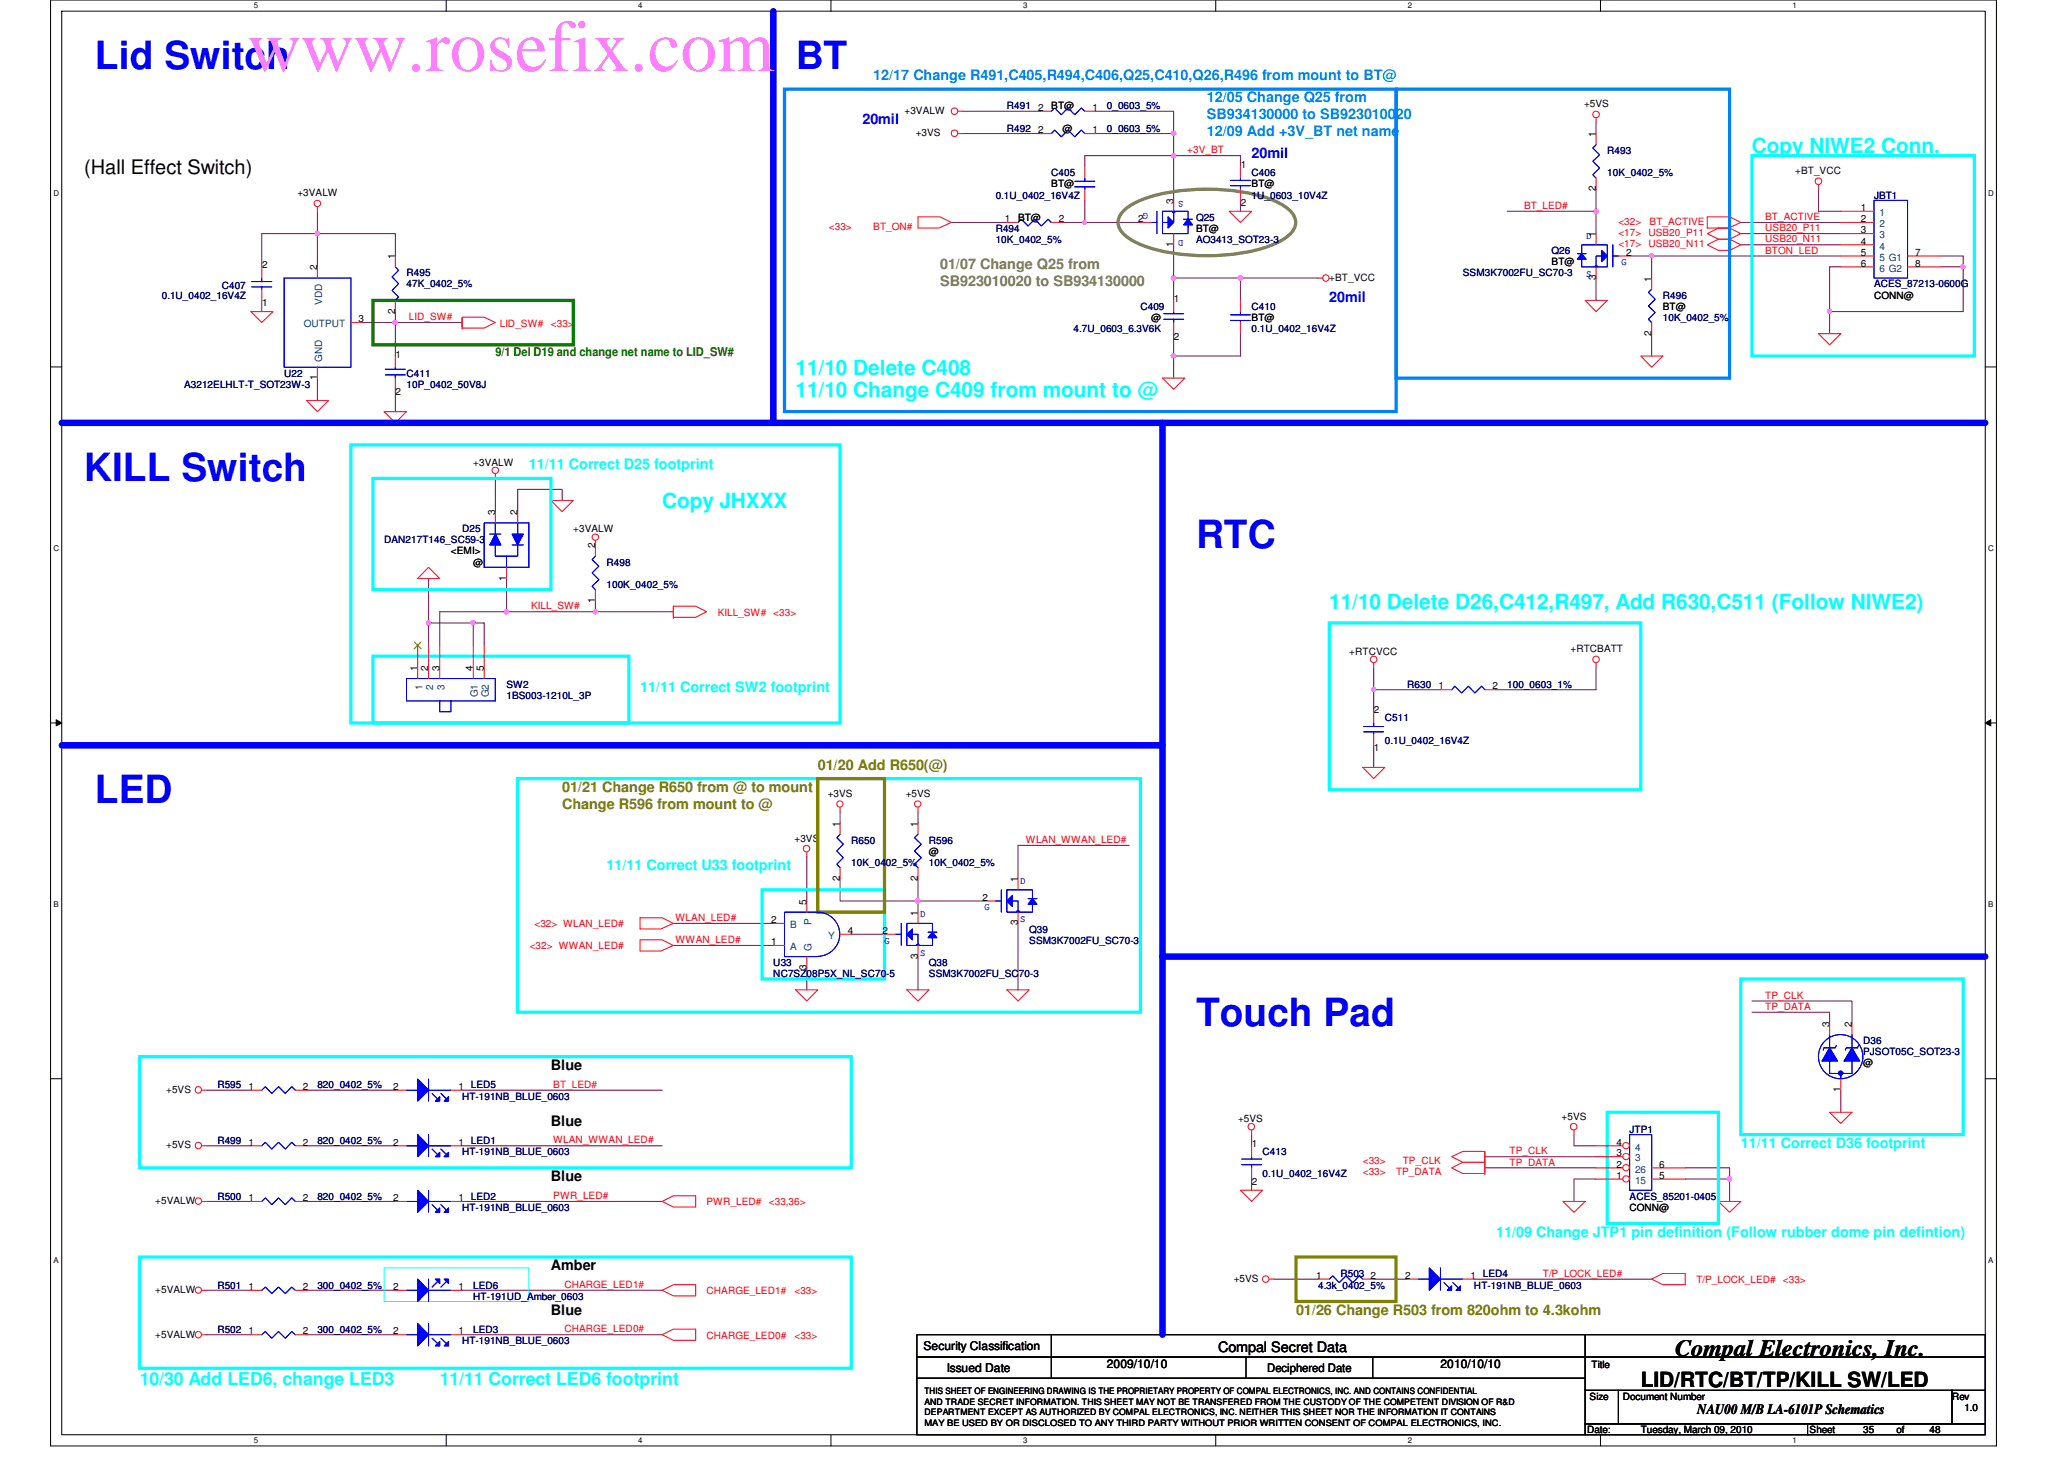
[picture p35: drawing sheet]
<svg xmlns="http://www.w3.org/2000/svg" width="297mm" height="210mm" viewBox="0 0 297 210" stroke-linecap="round" stroke-linejoin="round" font-family="sans-serif">
<defs><g id="words">
<text font-size="10.6" fill="#ff80ff" x="35.6" y="10.2">www.rosefix.com</text>
<g font-size="5.6" fill="#00f">
<text x="13.7" y="10">Lid Switch</text>
<text x="114.5" y="10">BT</text>
<text x="12.1" y="69.2">KILL Switch</text>
<text x="172.1" y="78.8">RTC</text>
<text x="13.7" y="115.6">LED</text>
<text x="172.1" y="147.6">Touch Pad</text>
</g>
<text font-size="3.3" x="241.1" y="195.1">Compal Electronics, Inc.</text>
<g font-size="3" fill="#0ff">
<text x="252.1" y="22">Copy NIWE2 Conn.</text>
<text x="114.5" y="54">11/10 Delete C408</text>
<text x="114.5" y="57.2">11/10 Change C409 from mount to @</text>
<text x="95.3" y="73.2">Copy JHXXX</text>
<text x="191.3" y="87.6">11/10 Delete D26,C412,R497, Add R630,C511 (Follow NIWE2)</text>
</g>
<text font-size="3" x="236.1" y="199.6">LID/RTC/BT/TP/KILL SW/LED</text>
<text font-size="2.9" x="12.1" y="25">(Hall Effect Switch)</text>
<g font-size="2.5" fill="#0ff">
<text x="20.1" y="199.2">10/30 Add LED6, change LED3</text>
<text x="63.3" y="199.2">11/11 Correct LED6 footprint</text>
</g>
<g font-size="2.1" fill="#0080ff">
<text x="125.7" y="11.5">12/17 Change R491,C405,R494,C406,Q25,C410,Q26,R496 from mount to BT@</text>
<text x="173.7" y="14.7">12/05 Change Q25 from</text>
<text x="173.7" y="17.2">SB934130000 to SB923010020</text>
<text x="173.7" y="19.5">12/09 Add +3V_BT net name</text>
</g>
<g font-size="2.1" fill="#00f">
<text x="124.1" y="17.9">20mil</text>
<text x="180.1" y="22.7">20mil</text>
<text x="191.3" y="43.5">20mil</text>
</g>
<g font-size="2.1" fill="#808040">
<text x="135.3" y="38.7">01/07 Change Q25 from</text>
<text x="135.3" y="41.2">SB923010020 to SB934130000</text>
</g>
<g font-size="2.1" fill="#0ff">
<text x="76.1" y="67.5">11/11 Correct D25 footprint</text>
<text x="92.1" y="99.5">11/11 Correct SW2 footprint</text>
<text x="87.3" y="125.1">11/11 Correct U33 footprint</text>
<text x="250.5" y="165.1">11/11 Correct D36 footprint</text>
<text x="215.3" y="177.9">11/09 Change JTP1 pin definition (Follow rubber dome pin defintion)</text>
</g>
<g font-size="2.1" fill="#808000">
<text x="80.9" y="113.9">01/21 Change R650 from @ to mount</text>
<text x="117.7" y="110.7">01/20 Add R650(@)</text>
<text x="80.9" y="116.4">Change R596 from mount to @</text>
<text x="186.5" y="189.1">01/26 Change R503 from 820ohm to 4.3kohm</text>
</g>
<g font-size="2.1">
<text x="79.3" y="153.9">Blue</text>
<text x="79.3" y="161.9">Blue</text>
<text x="79.3" y="169.9">Blue</text>
<text x="79.3" y="182.8">Amber</text>
<text x="79.3" y="189.1">Blue</text>
<text x="175.3" y="194.4">Compal Secret Data</text>
<text x="244.3" y="203.5">NAU00 M/B LA-6101P Schematics</text>
</g>
<text font-size="1.7" fill="#008000" x="71.3" y="51.2">9/1 Del D19 and change net name to LID_SW#</text>
<g font-size="1.7">
<text x="132.9" y="194.3">Security Classification</text>
<text x="136.3" y="197.3">Issued Date</text>
<text x="159.3" y="196.9">2009/10/10</text>
<text x="182.4" y="197.4">Deciphered Date</text>
<text x="207.3" y="196.9">2010/10/10</text>
</g>
<g font-size="1.4">
<text x="130.2" y="16.4">+3VALW</text>
<text x="149.4" y="16">2</text>
<text x="151.3" y="15.7">BT@</text>
<text x="157.2" y="16">1</text>
<text x="228" y="15.5">+5VS</text>
<text x="131.8" y="19.6">+3VS</text>
<text x="149.4" y="19.2">2</text>
<text x="152.9" y="19">@</text>
<text x="157.2" y="19.2">1</text>
<text x="229.7" y="19.7" transform="rotate(-90 229.7 19.7)">1</text>
<text x="42.8" y="28.2">+3VALW</text>
<text x="151.3" y="27">BT@</text>
<text x="168.9" y="29.3" transform="rotate(-90 168.9 29.3)">3</text>
<text x="178.6" y="24.2">1</text>
<text x="178.6" y="29.7">2</text>
<text x="180.1" y="27">BT@</text>
<text x="229.7" y="27.5" transform="rotate(-90 229.7 27.5)">2</text>
<text x="258.4" y="25.1">+BT_VCC</text>
<text x="144.6" y="32">1</text>
<text x="146.5" y="31.8">BT@</text>
<text x="152.4" y="32">2</text>
<text x="163.8" y="32">2</text>
<text x="168.9" y="35.5" transform="rotate(-90 168.9 35.5)">1</text>
<text x="172.1" y="33.4">BT@</text>
<text x="229.7" y="34.1" transform="rotate(-90 229.7 34.1)">1</text>
<text x="267.8" y="30.4">1</text>
<text x="267.8" y="32">2</text>
<text x="267.8" y="33.6">3</text>
<text x="267.8" y="35.2">4</text>
<text x="37.7" y="38.6">2</text>
<text x="45.6" y="38.9" transform="rotate(-90 45.6 38.9)">2</text>
<text x="56.9" y="37.3" transform="rotate(-90 56.9 37.3)">1</text>
<text x="191.3" y="40.4">+BT_VCC</text>
<text x="223.3" y="38.2">BT@</text>
<text x="229.7" y="40.3" transform="rotate(-90 229.7 40.3)">3</text>
<text x="234" y="36.8">2</text>
<text x="237.7" y="40.5" transform="rotate(-90 237.7 40.5)">1</text>
<text x="267.8" y="36.8">5</text>
<text x="267.8" y="38.4">6</text>
<text x="275.6" y="36.8">7</text>
<text x="275.6" y="38.4">8</text>
<text x="37.7" y="44.1">1</text>
<text x="51.6" y="46.4">3</text>
<text x="56.9" y="45.1" transform="rotate(-90 56.9 45.1)">2</text>
<text x="165.7" y="46.2">@</text>
<text x="168.9" y="43.4">1</text>
<text x="180.1" y="46.2">BT@</text>
<text x="239.3" y="44.6">BT@</text>
<text x="269.7" y="43">CONN@</text>
<text x="56.9" y="51.4">1</text>
<text x="168.9" y="48.9">2</text>
<text x="237.7" y="48.3" transform="rotate(-90 237.7 48.3)">2</text>
<text x="45.6" y="54.7" transform="rotate(-90 45.6 54.7)">1</text>
<text x="56.9" y="56.9">2</text>
<text x="68.1" y="67">+3VALW</text>
<text x="71.2" y="74.1" transform="rotate(-90 71.2 74.1)">3</text>
<text x="74.5" y="74.1" transform="rotate(-90 74.5 74.1)">2</text>
<text x="82.5" y="76.6">+3VALW</text>
<text x="64.9" y="79.8">&lt;EMI&gt;</text>
<text x="68.1" y="81.4">@</text>
<text x="72.9" y="83.5" transform="rotate(-90 72.9 83.5)">1</text>
<text x="85.6" y="78.9" transform="rotate(-90 85.6 78.9)">2</text>
<text x="85.6" y="86.7" transform="rotate(-90 85.6 86.7)">1</text>
<text x="194.2" y="94.2">+RTCVCC</text>
<text x="226" y="93.9">+RTCBATT</text>
<text x="60.1" y="96.5" transform="rotate(-90 60.1 96.5)">1</text>
<text x="61.6" y="96.5" transform="rotate(-90 61.6 96.5)">2</text>
<text x="63.2" y="96.5" transform="rotate(-90 63.2 96.5)">3</text>
<text x="68.1" y="96.5" transform="rotate(-90 68.1 96.5)">4</text>
<text x="69.6" y="96.5" transform="rotate(-90 69.6 96.5)">5</text>
<text x="207" y="99.2">1</text>
<text x="214.8" y="99.2">2</text>
<text x="197.7" y="102.6">2</text>
<text x="197.7" y="108.1">1</text>
<text x="119.1" y="114.6">+3VS</text>
<text x="120.9" y="118.9" transform="rotate(-90 120.9 118.9)">1</text>
<text x="130.3" y="114.6">+5VS</text>
<text x="132.1" y="118.9" transform="rotate(-90 132.1 118.9)">1</text>
<text x="114.3" y="121.1">+3VS</text>
<text x="133.7" y="123">@</text>
<text x="116.1" y="130.1" transform="rotate(-90 116.1 130.1)">5</text>
<text x="120.9" y="126.7" transform="rotate(-90 120.9 126.7)">2</text>
<text x="132.1" y="131.7" transform="rotate(-90 132.1 131.7)">1</text>
<text x="132.1" y="126.7" transform="rotate(-90 132.1 126.7)">2</text>
<text x="141.4" y="129.6">2</text>
<text x="146.5" y="126.9" transform="rotate(-90 146.5 126.9)">1</text>
<text x="111" y="132.8">2</text>
<text x="111" y="136">1</text>
<text x="122" y="134.4">4</text>
<text x="127" y="134.4">2</text>
<text x="132.1" y="137.9" transform="rotate(-90 132.1 137.9)">3</text>
<text x="146.5" y="133.1" transform="rotate(-90 146.5 133.1)">3</text>
<text x="116.1" y="139.5" transform="rotate(-90 116.1 139.5)">3</text>
<text x="263.3" y="147.7" transform="rotate(-90 263.3 147.7)">3</text>
<text x="266.5" y="147.7" transform="rotate(-90 266.5 147.7)">2</text>
<text x="268.1" y="153.4">@</text>
<text x="23.9" y="157.2">+5VS</text>
<text x="35.8" y="156.8">1</text>
<text x="43.6" y="156.8">2</text>
<text x="56.6" y="156.8">2</text>
<text x="66" y="156.8">1 LED5</text>
<text x="178.2" y="161.4">+5VS</text>
<text x="224.7" y="161.1">+5VS</text>
<text x="264.9" y="157.1" transform="rotate(-90 264.9 157.1)">1</text>
<text x="23.9" y="165.2">+5VS</text>
<text x="35.8" y="164.8">1</text>
<text x="43.6" y="164.8">2</text>
<text x="56.6" y="164.8">2</text>
<text x="66" y="164.8">1 LED1</text>
<text x="180.2" y="165">1</text>
<text x="232.6" y="168">2</text>
<text x="232.6" y="166.4">3</text>
<text x="232.6" y="164.8">4</text>
<text x="238.8" y="168">6</text>
<text x="22.3" y="173.2">+5VALW</text>
<text x="35.8" y="172.8">1</text>
<text x="43.6" y="172.8">2</text>
<text x="56.6" y="172.8">2</text>
<text x="66" y="172.8">1 LED2</text>
<text x="180.2" y="170.5">2</text>
<text x="232.6" y="169.6">1</text>
<text x="238.8" y="169.6">5</text>
<text x="234.5" y="174.2">CONN@</text>
<text x="35.8" y="185.6">1</text>
<text x="43.6" y="185.6">2</text>
<text x="56.6" y="185.6">2</text>
<text x="66" y="185.6">1</text>
<text x="177.5" y="184.4">+5VS</text>
<text x="189.4" y="184">1</text>
<text x="197.2" y="184">2</text>
<text x="202.2" y="184">2</text>
<text x="211.6" y="184">1 LED4</text>
<text x="22.3" y="186">+5VALW</text>
<text x="35.8" y="192">1</text>
<text x="43.6" y="192">2</text>
<text x="56.6" y="192">2</text>
<text x="66" y="192">1</text>
<text x="22.3" y="192.4">+5VALW</text>
<text x="229.1" y="196.8">Title</text>
<text x="228.8" y="201.4">Size</text>
<text x="233.6" y="201.4">Document Number</text>
<text x="280.9" y="201.4">Rev</text>
<text x="282.7" y="203">1.0</text>
<text x="228.4" y="206.2">Date:</text>
<text x="236.1" y="206.2">Tuesday, March 09, 2010</text>
<text x="260.4" y="206.2">Sheet</text>
<text x="268.1" y="206.2">35</text>
<text x="272.9" y="206.2">of</text>
<text x="277.7" y="206.2">48</text>
</g>
<g font-size="1.4" fill="#000080">
<text x="144.9" y="15.7">R491</text>
<text x="159.3" y="15.7">0_0603_5%</text>
<text x="144.9" y="19">R492</text>
<text x="159.3" y="19">0_0603_5%</text>
<text x="231.3" y="22.2">R493</text>
<text x="143.3" y="28.6">0.1U_0402_16V4Z</text>
<text x="151.3" y="25.4">C405</text>
<text x="180.1" y="25.4">C406</text>
<text x="180.1" y="28.6">1U_0603_10V4Z</text>
<text x="231.3" y="25.4">10K_0402_5%</text>
<text x="269.7" y="28.6">JBT1</text>
<text x="143.3" y="33.4">R494</text>
<text x="143.3" y="35">10K_0402_5%</text>
<text x="172.1" y="31.8">Q25</text>
<text x="172.1" y="35">AO3413_SOT23-3</text>
<text x="31.9" y="41.5">C407</text>
<text x="58.5" y="39.8">R495</text>
<text x="58.5" y="41.4">47K_0402_5%</text>
<text x="210.5" y="39.8">SSM3K7002FU_SC70-3</text>
<text x="223.3" y="36.6">Q26</text>
<text x="269.7" y="41.4">ACES_87213-0600G</text>
<text x="23.3" y="43">0.1U_0402_16V4Z</text>
<text x="154.5" y="47.8">4.7U_0603_6.3V6K</text>
<text x="164.1" y="44.6">C409</text>
<text x="180.1" y="44.6">C410</text>
<text x="180.1" y="47.8">0.1U_0402_16V4Z</text>
<text x="239.3" y="43">R496</text>
<text x="239.3" y="46.2">10K_0402_5%</text>
<text x="26.5" y="55.8">A3212ELHLT-T_SOT23W-3</text>
<text x="40.9" y="54.2">U22</text>
<text x="58.5" y="54.2">C411</text>
<text x="58.5" y="55.8">10P_0402_50V8J</text>
<text x="66.5" y="76.6">D25</text>
<text x="55.3" y="78.2">DAN217T146_SC59-3</text>
<text x="87.3" y="81.4">R498</text>
<text x="87.3" y="84.6">100K_0402_5%</text>
<text x="72.9" y="99">SW2</text>
<text x="72.9" y="100.6">1BS003-1210L_3P</text>
<text x="202.5" y="99">R630</text>
<text x="216.9" y="99">100_0603_1%</text>
<text x="199.3" y="103.8">C511</text>
<text x="199.3" y="107">0.1U_0402_16V4Z</text>
<text x="122.5" y="121.4">R650</text>
<text x="122.5" y="124.6">10K_0402_5%</text>
<text x="133.7" y="121.4">R596</text>
<text x="133.7" y="124.6">10K_0402_5%</text>
<text x="148.1" y="134.2">Q39</text>
<text x="148.1" y="135.8">SSM3K7002FU_SC70-3</text>
<text x="111.3" y="139">U33</text>
<text x="111.3" y="140.6">NC7SZ08P5X_NL_SC70-5</text>
<text x="133.7" y="139">Q38</text>
<text x="133.7" y="140.6">SSM3K7002FU_SC70-3</text>
<text x="268.1" y="150.2">D36</text>
<text x="268.1" y="151.8">PJSOT05C_SOT23-3</text>
<text x="31.3" y="156.6">R595</text>
<text x="45.7" y="156.6">820_0402_5%</text>
<text x="66.5" y="158.2">HT-191NB_BLUE_0603</text>
<text x="31.3" y="164.6">R499</text>
<text x="45.7" y="164.6">820_0402_5%</text>
<text x="66.5" y="166.2">HT-191NB_BLUE_0603</text>
<text x="181.7" y="166.2">C413</text>
<text x="234.5" y="163">JTP1</text>
<text x="31.3" y="172.6">R500</text>
<text x="45.7" y="172.6">820_0402_5%</text>
<text x="181.7" y="169.4">0.1U_0402_16V4Z</text>
<text x="234.5" y="172.6">ACES_85201-0405</text>
<text x="66.5" y="174.2">HT-191NB_BLUE_0603</text>
<text x="31.3" y="185.4">R501</text>
<text x="45.7" y="185.4">300_0402_5%</text>
<text x="68.1" y="185.4">LED6</text>
<text x="189.7" y="185.4">4.3k_0402_5%</text>
<text x="192.9" y="183.8">R503</text>
<text x="212.1" y="185.4">HT-191NB_BLUE_0603</text>
<text x="31.3" y="191.8">R502</text>
<text x="45.7" y="191.8">300_0402_5%</text>
<text x="68.1" y="191.8">LED3</text>
<text x="68.1" y="187">HT-191UD_Amber_0603</text>
<text x="66.5" y="193.4">HT-191NB_BLUE_0603</text>
</g>
<g font-size="1.4" fill="#f00">
<text x="170.9" y="22.1">+3V_BT</text>
<text x="119.3" y="33.1">&lt;33&gt;</text>
<text x="125.7" y="33.1">BT_ON#</text>
<text x="219.3" y="30.1">BT_LED#</text>
<text x="232.9" y="34">&lt;17&gt;</text>
<text x="232.9" y="35.6">&lt;17&gt;</text>
<text x="232.9" y="32.4">&lt;32&gt;</text>
<text x="237.2" y="34">USB20_P11</text>
<text x="237.2" y="35.6">USB20_N11</text>
<text x="237.4" y="32.4">BT_ACTIVE</text>
<text x="254" y="34.9">USB20_N11</text>
<text x="254" y="33.3">USB20_P11</text>
<text x="254" y="31.7">BT_ACTIVE</text>
<text x="254" y="36.5">BTON_LED</text>
<text x="58.8" y="46.1">LID_SW#</text>
<text x="71.9" y="47">LID_SW#</text>
<text x="79.3" y="47">&lt;33&gt;</text>
<text x="76.5" y="87.7">KILL_SW#</text>
<text x="103.3" y="88.6">KILL_SW#</text>
<text x="111.3" y="88.6">&lt;33&gt;</text>
<text x="147.7" y="121.3">WLAN_WWAN_LED#</text>
<text x="76.2" y="136.6">&lt;32&gt; WWAN_LED#</text>
<text x="76.9" y="133.4">&lt;32&gt; WLAN_LED#</text>
<text x="97.2" y="135.7">WWAN_LED#</text>
<text x="97.2" y="132.5">WLAN_LED#</text>
<text x="254" y="143.7">TP_CLK</text>
<text x="254" y="145.3">TP_DATA</text>
<text x="79.6" y="156.5">BT_LED#</text>
<text x="79.6" y="164.5">WLAN_WWAN_LED#</text>
<text x="196.1" y="167.5">&lt;33&gt;</text>
<text x="201.9" y="167.5">TP_CLK</text>
<text x="217.3" y="166.1">TP_CLK</text>
<text x="217.3" y="167.7">TP_DATA</text>
<text x="79.6" y="172.5">PWR_LED#</text>
<text x="101.7" y="173.4">PWR_LED#</text>
<text x="110.7" y="173.4">&lt;33,36&gt;</text>
<text x="196.1" y="169.1">&lt;33&gt;</text>
<text x="200.9" y="169.1">TP_DATA</text>
<text x="81.2" y="185.3">CHARGE_LED1#</text>
<text x="222" y="183.7">T/P_LOCK_LED#</text>
<text x="244.1" y="184.6">T/P_LOCK_LED#</text>
<text x="256.6" y="184.6">&lt;33&gt;</text>
<text x="81.2" y="191.7">CHARGE_LED0#</text>
<text x="101.7" y="186.2">CHARGE_LED1#</text>
<text x="114.3" y="186.2">&lt;33&gt;</text>
<text x="101.7" y="192.6">CHARGE_LED0#</text>
<text x="114.3" y="192.6">&lt;33&gt;</text>
</g>
<g font-size="1.4" fill="#00f">
<text x="170.3" y="28.9" transform="rotate(180 170.3 28.9)">S</text>
<text x="165.2" y="30.6" transform="rotate(180 165.2 30.6)">G</text>
<text x="170.3" y="34.5" transform="rotate(180 170.3 34.5)">D</text>
<text x="228.3" y="34.3">D</text>
<text x="228.3" y="39.9">S</text>
<text x="233.4" y="38.1">G</text>
<text x="132.4" y="131.9">D</text>
<text x="141.7" y="131">G</text>
<text x="146.8" y="127.1">D</text>
<text x="127.3" y="135.8">G</text>
<text x="132.4" y="137.5">S</text>
<text x="146.8" y="132.7">S</text>
</g>
<g font-size="1.4" fill="#004080">
<text x="270.5" y="31.1">1</text>
<text x="270.5" y="32.7">2</text>
<text x="270.5" y="34.3">3</text>
<text x="270.5" y="35.9">4</text>
<text x="270.5" y="37.5">5 G1</text>
<text x="270.5" y="39.1">6 G2</text>
<text x="43.7" y="47.1">OUTPUT</text>
<text x="46.4" y="43.9" transform="rotate(-90 46.4 43.9)">VDD</text>
<text x="46.4" y="52" transform="rotate(-90 46.4 52)">GND</text>
<text x="60.8" y="99.2" transform="rotate(-90 60.8 99.2)">1</text>
<text x="62.4" y="99.2" transform="rotate(-90 62.4 99.2)">2</text>
<text x="64" y="99.2" transform="rotate(-90 64 99.2)">3</text>
<text x="68.8" y="100.3" transform="rotate(-90 68.8 100.3)">G1</text>
<text x="70.4" y="100.3" transform="rotate(-90 70.4 100.3)">G2</text>
<text x="113.7" y="133.5">B</text>
<text x="113.7" y="136.7">A</text>
<text x="116.8" y="136.8" transform="rotate(-90 116.8 136.8)">G</text>
<text x="116.8" y="133" transform="rotate(-90 116.8 133)">P</text>
<text x="119.2" y="135.1">Y</text>
<text x="235.3" y="167.1">3</text>
<text x="235.3" y="165.5">4</text>
<text x="235.3" y="170.3">15</text>
<text x="235.3" y="168.7">26</text>
</g>
<g font-size="1.3">
<text x="133.1" y="203.6">DEPARTMENT EXCEPT AS AUTHORIZED BY COMPAL ELECTRONICS, INC. NEITHER THIS SHEET NOR THE INFORMATION IT CONTAINS</text>
<text x="133.1" y="200.6">THIS SHEET OF ENGINEERING DRAWING IS THE PROPRIETARY PROPERTY OF COMPAL ELECTRONICS, INC. AND CONTAINS CONFIDENTIAL</text>
<text x="133.1" y="202.1">AND TRADE SECRET INFORMATION. THIS SHEET MAY NOT BE TRANSFERED FROM THE CUSTODY OF THE COMPETENT DIVISION OF R&amp;D</text>
<text x="133.1" y="205.1">MAY BE USED BY OR DISCLOSED TO ANY THIRD PARTY WITHOUT PRIOR WRITTEN CONSENT OF COMPAL ELECTRONICS, INC.</text>
</g>
<g font-size="1.1">
<text x="36.5" y="1.1">5</text>
<text x="91.9" y="1.1">4</text>
<text x="147.2" y="1.1">3</text>
<text x="202.6" y="1.1">2</text>
<text x="258" y="1.1">1</text>
<text x="7.7" y="28.2">D</text>
<text x="286.1" y="28.2">D</text>
<text x="7.7" y="79.3">C</text>
<text x="286.1" y="79.3">C</text>
<text x="7.7" y="130.6">B</text>
<text x="286.1" y="130.6">B</text>
<text x="7.7" y="181.7">A</text>
<text x="286.1" y="181.7">A</text>
<text x="36.5" y="207.6">5</text>
<text x="91.9" y="207.6">4</text>
<text x="147.2" y="207.6">3</text>
<text x="202.6" y="207.6">2</text>
<text x="258" y="207.6">1</text>
</g>
</g></defs>
<path d="M7.3 0h280v208h-280zM8.9 1.6h276.8v204.8h-276.8z" fill="none" stroke="#000" stroke-width=".14"/>
<g fill="#fff">
<path d="M36.5 .2h.6v1.2h-.6z"/>
<path d="M36.5 206.6h.6v1.2h-.6z"/>
</g>
<path d="M64.2 0v1.6M64.2 206.4v1.6" fill="none" stroke="#000" stroke-width=".14"/>
<g fill="#fff">
<path d="M91.9 .2h.6v1.2h-.6z"/>
<path d="M91.9 206.6h.6v1.2h-.6z"/>
</g>
<path d="M119.6 0v1.6M119.6 206.4v1.6" fill="none" stroke="#000" stroke-width=".14"/>
<g fill="#fff">
<path d="M147.2 .2h.6v1.2h-.6z"/>
<path d="M147.2 206.6h.6v1.2h-.6z"/>
</g>
<path d="M175 0v1.6M175 206.4v1.6" fill="none" stroke="#000" stroke-width=".14"/>
<g fill="#fff">
<path d="M202.6 .2h.6v1.2h-.6z"/>
<path d="M202.6 206.6h.6v1.2h-.6z"/>
</g>
<path d="M230.3 0v1.6M230.3 206.4v1.6" fill="none" stroke="#000" stroke-width=".14"/>
<g fill="#fff">
<path d="M258 .2h.6v1.2h-.6z"/>
<path d="M258 206.6h.6v1.2h-.6z"/>
<path d="M7.7 27.2h.8v1.2h-.8z"/>
<path d="M286.1 27.2h.8v1.2h-.8z"/>
<path d="M7.7 78.4h.8v1.1h-.8z"/>
<path d="M286.1 78.4h.8v1.1h-.8z"/>
</g>
<path d="M7.3 52.8h1.6M285.7 52.8h1.6" fill="none" stroke="#000" stroke-width=".14"/>
<g fill="#fff">
<path d="M7.7 129.6h.7v1.2h-.7z"/>
<path d="M286.1 129.6h.7v1.2h-.7z"/>
</g>
<path d="M7.3 104h1.6M8.1 103.5l.8 .5-.8 .4zM285.7 104h1.6M285.7 104l.8-.5v.9z" fill="none" stroke="#000" stroke-width=".14"/>
<path d="M8.1 103.5l.8 .5-.8 .4zM285.7 104l.8-.5v.9z" fill="#000"/>
<g fill="#fff">
<path d="M7.7 180.8h.7v1.1h-.7z"/>
<path d="M286.1 180.8h.7v1.1h-.7z"/>
</g>
<path d="M7.3 155.2h1.6M285.7 155.2h1.6" fill="none" stroke="#000" stroke-width=".14"/>
<path d="M45.7 33.6v4.8M250.5 35.2h14.4M250.5 33.6h14.4M261.7 27.2v3.2h3.2M263.3 38.4h1.6M45.7 54.4v3.2M52.1 46.4h4.8M56.9 44.8v1.6M56.9 46.4v4.8" fill="none" stroke="#800040" stroke-width=".14"/>
<circle cx="56.9" cy="46.4" r=".31" fill="#f0f"/>
<circle cx="56.9" cy="46.4" r=".31" fill="none" stroke="#f0f" stroke-width=".14"/>
<path d="M56.9 46.4h9.6" fill="none" stroke="#800040" stroke-width=".14"/>
<circle cx="56.9" cy="46.4" r=".31" fill="#f0f"/>
<circle cx="56.9" cy="46.4" r=".31" fill="none" stroke="#f0f" stroke-width=".14"/>
<path d="M45.7 33.6h11.2v3.2M45.7 33.6h-8v4.8M45.7 30.4v3.2" fill="none" stroke="#800040" stroke-width=".14"/>
<circle cx="45.7" cy="33.6" r=".31" fill="#f0f"/>
<circle cx="45.7" cy="33.6" r=".31" fill="none" stroke="#f0f" stroke-width=".14"/>
<path d="M136.9 32h8M152.9 32h11.2M37.7 43.2v1.6M56.9 56v3.2M168.9 48v3.2h9.6M178.5 40h11.2" fill="none" stroke="#800040" stroke-width=".14"/>
<circle cx="178.5" cy="40" r=".3" fill="#f0f"/>
<circle cx="178.5" cy="40" r=".3" fill="none" stroke="#f0f" stroke-width=".14"/>
<path d="M178.5 28.8v1.6M168.9 43.2v-3.2h9.6v3.2M178.5 48v3.2" fill="none" stroke="#800040" stroke-width=".14"/>
<circle cx="178.5" cy="40" r=".3" fill="#f0f"/>
<circle cx="178.5" cy="40" r=".3" fill="none" stroke="#f0f" stroke-width=".14"/>
<circle cx="168.9" cy="40" r=".31" fill="#f0f"/>
<circle cx="168.9" cy="40" r=".31" fill="none" stroke="#f0f" stroke-width=".14"/>
<path d="M178.5 22.4h-9.6v6.4" fill="none" stroke="#800040" stroke-width=".14"/>
<circle cx="168.9" cy="22.4" r=".31" fill="#f0f"/>
<circle cx="168.9" cy="22.4" r=".31" fill="none" stroke="#f0f" stroke-width=".14"/>
<path d="M168.9 35.2v4.8M178.5 22.4v1.6M168.9 51.2v3.2" fill="none" stroke="#800040" stroke-width=".14"/>
<circle cx="168.9" cy="51.2" r=".31" fill="#f0f"/>
<circle cx="168.9" cy="51.2" r=".31" fill="none" stroke="#f0f" stroke-width=".14"/>
<path d="M156.1 22.4v1.6M156.1 28.8v3.2" fill="none" stroke="#800040" stroke-width=".14"/>
<circle cx="156.1" cy="32" r=".3" fill="#f0f"/>
<circle cx="156.1" cy="32" r=".3" fill="none" stroke="#f0f" stroke-width=".14"/>
<path d="M138.5 19.2h11.2M138.5 16h11.2M157.7 19.2h11.2v3.2h-12.8" fill="none" stroke="#800040" stroke-width=".14"/>
<circle cx="168.9" cy="19.2" r=".31" fill="#f0f"/>
<circle cx="168.9" cy="19.2" r=".31" fill="none" stroke="#f0f" stroke-width=".14"/>
<path d="M157.7 16h11.2v3.2M216.9 30.4h12.8" fill="none" stroke="#800040" stroke-width=".14"/>
<circle cx="229.7" cy="30.4" r=".3" fill="#f0f"/>
<circle cx="229.7" cy="30.4" r=".3" fill="none" stroke="#f0f" stroke-width=".14"/>
<path d="M229.7 17.6v1.6M229.7 27.2v6.4M237.7 36.8v3.2M229.7 40v3.2M237.7 48v3.2M263.3 44.8v3.2" fill="none" stroke="#800040" stroke-width=".14"/>
<circle cx="263.3" cy="44.8" r=".3" fill="#f0f"/>
<circle cx="263.3" cy="44.8" r=".3" fill="none" stroke="#f0f" stroke-width=".14"/>
<path d="M234.5 36.8h30.4" fill="none" stroke="#800040" stroke-width=".14"/>
<circle cx="237.7" cy="36.8" r=".3" fill="#f0f"/>
<circle cx="237.7" cy="36.8" r=".3" fill="none" stroke="#f0f" stroke-width=".14"/>
<path d="M213.7 166.4h16M213.7 168h16M226.5 164.8h3.2M229.7 169.6h-3.2v3.2M242.5 169.6h6.4M248.9 168v4.8" fill="none" stroke="#800040" stroke-width=".14"/>
<circle cx="248.9" cy="169.6" r=".32" fill="#f0f"/>
<circle cx="248.9" cy="169.6" r=".32" fill="none" stroke="#f0f" stroke-width=".14"/>
<path d="M61.7 89.6v3.2M180.1 163.2v1.6M180.1 169.6v1.6M226.5 163.2v1.6M242.5 168h6.4M183.3 184h6.4M197.7 184h4.8M212.1 184h25.6" fill="none" stroke="#800040" stroke-width=".14"/>
<circle cx="61.7" cy="89.6" r=".31" fill="#f0f"/>
<circle cx="61.7" cy="89.6" r=".31" fill="none" stroke="#f0f" stroke-width=".14"/>
<path d="M72.9 88h-9.6v4.8M72.9 83.2v4.8M85.7 86.4v1.6h-12.8" fill="none" stroke="#800040" stroke-width=".14"/>
<circle cx="72.9" cy="88" r=".31" fill="#f0f"/>
<circle cx="72.9" cy="88" r=".31" fill="none" stroke="#f0f" stroke-width=".14"/>
<path d="M85.7 88h11.2" fill="none" stroke="#800040" stroke-width=".14"/>
<circle cx="85.7" cy="88" r=".3" fill="#f0f"/>
<circle cx="85.7" cy="88" r=".3" fill="none" stroke="#f0f" stroke-width=".14"/>
<g fill="none" stroke="#800040" stroke-width=".14">
<path d="M71.3 68.8v4.8M80.9 72v-1.6h-6.4v3.2M96.9 136h14.4M122.5 134.4h4.8M132.1 129.6h9.6M132.1 126.4v3.2M132.1 137.6v4.8M132.1 129.6v1.6M162.5 121.6h-16v4.8M29.7 156.8h6.4M44.1 156.8h12.8M66.5 156.8h28.8"/>
<path d="M29.7 164.8h6.4M29.7 172.8h6.4M44.1 164.8h12.8M44.1 172.8h12.8M66.5 172.8h28.8M66.5 164.8h28.8"/>
</g>
<circle cx="132.1" cy="129.6" r=".31" fill="#f0f"/>
<circle cx="132.1" cy="129.6" r=".31" fill="none" stroke="#f0f" stroke-width=".14"/>
<path d="M250.5 32h14.4M263.3 38.4v6.4h19.2v-6.4M279.3 36.8h3.2v1.6M279.3 38.4h3.2M132.1 116.8v1.6M96.9 132.8h14.4M116.1 139.2v3.2M116.1 123.2v6.4M146.5 132.8v9.6M252.1 144h14.4v3.2M252.1 145.6h11.2v1.6M264.9 156.8v3.2" fill="none" stroke="#800040" stroke-width=".14"/>
<circle cx="282.5" cy="38.4" r=".3" fill="#f0f"/>
<circle cx="282.5" cy="38.4" r=".3" fill="none" stroke="#f0f" stroke-width=".14"/>
<path d="M207.3 99.2h-9.6v3.2M197.7 107.2v3.2M29.7 185.6h6.4M29.7 192h6.4M44.1 185.6h12.8M44.1 192h12.8M66.5 185.6h28.8M66.5 192h28.8" fill="none" stroke="#800040" stroke-width=".14"/>
<circle cx="197.7" cy="99.2" r=".3" fill="#f0f"/>
<circle cx="197.7" cy="99.2" r=".3" fill="none" stroke="#f0f" stroke-width=".14"/>
<path d="M61.7 83.2v6.4h6.4v3.2M69.7 89.6v3.2M197.7 96v3.2M229.7 96v3.2h-14.4" fill="none" stroke="#800040" stroke-width=".14"/>
<circle cx="68.1" cy="89.6" r=".31" fill="#f0f"/>
<circle cx="68.1" cy="89.6" r=".31" fill="none" stroke="#f0f" stroke-width=".14"/>
<path d="M68.1 89.6h1.6M120.9 116.8v1.6M120.9 126.4v3.2h11.2" fill="none" stroke="#800040" stroke-width=".14"/>
<g fill="none" stroke="#f00" stroke-width=".14">
<path d="M137.9 19.2h.6M137.9 16h.6M229.7 17v.6M45.7 29.8v.6M132.1 31.2h3.2l1.6 .8-1.8 .8h-3zM176.9 30.4h3.2l-1.6 1.6zM245.7 33.6l1.6-.8h1.6l1.6 .8-1.6 .8h-1.6zM245.7 35.2l1.6-.8h1.6l1.6 .8-1.6 .8h-1.6zM245.7 31.2h3.2l1.6 .8-1.8 .8h-3zM261.7 26.6v.6M36.1 44.8h3.2l-1.6 1.6zM44.1 57.6h3.2l-1.6 1.6z"/>
<path d="M55.3 59.2h3.2l-1.6 1.6zM66.5 45.8v1.6M66.5 47.1v-1.5h3.2l1.6 .8-1.6 .8h-3.2M167.3 54.4h3.2l-1.6 1.6zM189.7 40h.7M228.1 43.2h3.2l-1.6 1.6zM236.1 51.2h3.2l-1.6 1.6zM261.7 48h3.2l-1.6 1.6zM71.3 68.2v.6M79.3 72h3.2l-1.6 1.6zM85.7 77.8v.6M61.7 81.6l1.6 1.6h-3.2z"/>
<path d="M96.9 87.4v1.6M96.9 88.6v-1.4h3.2l1.6 .8-1.6 .8h-3.2M197.7 95.4v.6M229.7 95.4v.6M120.9 116.2v.6M132.1 116.2v.6M196.1 110.4h3.2l-1.6 1.6zM92.1 135.2h3.2l1.6 .8-1.8 .8h-3zM92.1 132h3.2l1.6 .8-1.8 .8h-3zM116.1 122.6v.6M29 156.8h.7M114.5 142.4h3.2l-1.6 1.6z"/>
<path d="M130.5 142.4h3.2l-1.6 1.6zM144.9 142.4h3.2l-1.6 1.6zM29 164.8h.7M29 172.8h.7M95.3 172.8l1.6-.8h3.2v1.7h-3.2zM178.5 171.2h3.2l-1.6 1.6zM180.1 162.6v.6M213.7 165.8v3.2M213.7 167.2h-3.2l-1.6 .8 1.6 .8h3.2M213.7 167.2v1.5M213.7 167.1v-1.4h-3.2l-1.6 .7 1.6 .8h3.2M224.9 172.8h3.2l-1.6 1.6z"/>
<path d="M226.5 162.6v.6M247.3 172.8h3.2l-1.6 1.6zM263.3 160h3.2l-1.6 1.6zM29 185.6h.7M29 192h.7M95.3 185.6l1.6-.8h3.2v1.6h-3.2zM95.3 192l1.6-.8h3.2v1.6h-3.2zM182.7 184h.6M237.7 184l1.6-.8h3.2v1.6h-3.2z"/>
<circle cx="137.4" cy="16" r=".47"/>
<circle cx="137.4" cy="19.2" r=".47"/>
<circle cx="229.7" cy="16.5" r=".47"/>
<circle cx="45.7" cy="29.3" r=".46"/>
<circle cx="261.7" cy="26.1" r=".47"/>
<circle cx="190.8" cy="40" r=".46"/>
<circle cx="71.3" cy="67.7" r=".46"/>
<circle cx="85.7" cy="77.3" r=".46"/>
<circle cx="197.7" cy="94.9" r=".47"/>
<circle cx="229.7" cy="94.9" r=".47"/>
<circle cx="120.9" cy="115.7" r=".45"/>
<circle cx="132.1" cy="115.7" r=".46"/>
<circle cx="116.1" cy="122.1" r=".47"/>
<circle cx="28.5" cy="156.8" r=".46"/>
<circle cx="28.5" cy="172.8" r=".46"/>
<circle cx="28.5" cy="164.8" r=".46"/>
<circle cx="180.1" cy="162.1" r=".47"/>
<circle cx="226.5" cy="162.1" r=".47"/>
<circle cx="28.5" cy="192" r=".46"/>
<circle cx="28.5" cy="185.6" r=".45"/>
<circle cx="182.1" cy="184" r=".47"/>
</g>
<g fill="none" stroke="#000" stroke-width=".14">
<path d="M131.9 192h96.2v3.2h-96.2zM131.9 195.2h96.2v3.1h-96.2zM131.9 198.3h96.2v8.1h-96.2zM151.3 192v6.3M179.3 195.2v3.1M197.6 195.2v3.1M228.1 192h57.6v3.2h-57.6zM228.1 195.2h57.6v4.8h-57.6zM228.1 200h4.8v4.9h-4.8zM228.1 204.9h32v1.5h-32zM232.9 200h48v4.9h-48zM260.1 204.9h25.6v1.5h-25.6z"/>
<path d="M280.9 200h4.8v4.9h-4.8z"/>
</g>
<path d="M111.3 1.6v59.2M8.9 60.8h276.8M167.3 60.8v131.2M8.9 107.2h158.4M167.3 137.6h118.4" fill="none" stroke="#00f" stroke-width=".93"/>
<path d="M53.7 43.2h28.8v6.4h-28.8z" fill="none" stroke="#008000" stroke-width=".47"/>
<path d="M112.9 12.8h88v46.4h-88zM200.9 12.8h48v41.6h-48z" fill="none" stroke="#0080ff" stroke-width=".47"/>
<path d="M252.1 22.4h32v28.8h-32zM50.5 64h70.4v40h-70.4zM53.7 68.8h25.6v16h-25.6zM53.7 94.4h36.8v9.6h-36.8zM191.3 89.6h44.8v24h-44.8zM74.5 112h89.6v33.6h-89.6zM109.7 128h17.6v12.8h-17.6zM20.1 152h102.4v16h-102.4zM250.5 140.8h32v22.4h-32zM231.3 160h16v16h-16zM20.1 180.8h102.4v16h-102.4z" fill="none" stroke="#0ff" stroke-width=".47"/>
<path d="M55.3 182.4h20.8v4.8h-20.8z" fill="none" stroke="#0ff" stroke-width=".14"/>
<path d="M161.9 30.1a14.1 14.1 0 0 1 6.8-2.5 30.6 30.6 0 0 1 14 1 7.2 7.2 0 0 1 3.3 2.1 2.13 2.13 0 0 1-.5 3.2 14.3 14.3 0 0 1-6.8 2.5 30.2 30.2 0 0 1-14.1-1 7.2 7.2 0 0 1-3.2-2.1 2.14 2.14 0 0 1 .5-3.2z" fill="none" stroke="#808040" stroke-width=".47"/>
<path d="M117.7 112h9.6v19.2h-9.6zM186.5 180.8h14.4v6.4h-14.4z" fill="none" stroke="#808000" stroke-width=".47"/>
<path d="M144.9 129.6l.8-.8v1.6z" fill="#00f"/>
<path d="M144.9 129.6l.8-.8v1.6z" fill="none" stroke="#00f" stroke-width=".14"/>
<path d="M148.6 129.3l.6 .8h-1.2z" fill="#00f"/>
<path d="M143.3 129.6h.8M144.1 128v3.2M148 129.3h1.2M148.6 129.3v-1.3h-3.7v3.2h1.6v-1.6h-.8M148.6 129.3l.6 .8h-1.2zM148.6 130.1v1.1h-2.1h.2v-.1h-.4v.1" fill="none" stroke="#00f" stroke-width=".14"/>
<path d="M144.9 129.6l.8-.8v1.6z" fill="#00f"/>
<path d="M144.9 129.6l.8-.8v1.6z" fill="none" stroke="#00f" stroke-width=".14"/>
<path d="M148.6 129.3l.6 .8h-1.2z" fill="#00f"/>
<path d="M143.3 129.6h.8M144.1 128v3.2M148 129.3h1.2M148.6 129.3v-1.3h-3.7v3.2h1.6v-1.6h-.8M148.6 129.3l.6 .8h-1.2zM148.6 130.1v1.1h-2.1h.2v-.1h-.4v.1" fill="none" stroke="#00f" stroke-width=".14"/>
<path d="M141.7 129.6h1.6M146.5 126.4v1.6M146.5 131.2v1.6" fill="none" stroke="#f00" stroke-width=".14"/>
<path d="M60.1 190.4l1.6 1.6-1.6 1.6z" fill="#00f"/>
<path d="M60.1 190.4l1.6 1.6-1.6 1.6z" fill="none" stroke="#00f" stroke-width=".14"/>
<path d="M63.3 193v.6h-.6z" fill="#00f"/>
<path d="M63.3 193v.6h-.6z" fill="none" stroke="#00f" stroke-width=".14"/>
<path d="M63.9 193.6l.7-.6v.6z" fill="#00f"/>
<path d="M58.5 192h1.6M61.7 190.4v3.2M61.7 192h3.2M62.2 192.5l.8 .8M63.5 192.5l.8 .8M63.9 193.6l.7-.6v.6z" fill="none" stroke="#00f" stroke-width=".14"/>
<path d="M60.1 190.4l1.6 1.6-1.6 1.6z" fill="#00f"/>
<path d="M60.1 190.4l1.6 1.6-1.6 1.6z" fill="none" stroke="#00f" stroke-width=".14"/>
<path d="M63.3 193v.6h-.6z" fill="#00f"/>
<path d="M63.3 193v.6h-.6z" fill="none" stroke="#00f" stroke-width=".14"/>
<path d="M63.9 193.6l.7-.6v.6z" fill="#00f"/>
<path d="M58.5 192h1.6M61.7 190.4v3.2M61.7 192h3.2M62.2 192.5l.8 .8M63.5 192.5l.8 .8M63.9 193.6l.7-.6v.6z" fill="none" stroke="#00f" stroke-width=".14"/>
<path d="M56.9 192h1.6M64.9 192h1.6" fill="none" stroke="#f00" stroke-width=".14"/>
<path d="M60.1 155.2l1.6 1.6-1.6 1.6z" fill="#00f"/>
<path d="M60.1 155.2l1.6 1.6-1.6 1.6z" fill="none" stroke="#00f" stroke-width=".14"/>
<path d="M63.3 157.8v.6h-.6z" fill="#00f"/>
<path d="M63.3 157.8v.6h-.6z" fill="none" stroke="#00f" stroke-width=".14"/>
<path d="M63.9 158.4l.7-.6v.6z" fill="#00f"/>
<path d="M58.5 156.8h1.6M61.7 155.2v3.2M61.7 156.8h3.2M62.2 157.3l.8 .8M63.5 157.3l.8 .8M63.9 158.4l.7-.6v.6z" fill="none" stroke="#00f" stroke-width=".14"/>
<path d="M60.1 155.2l1.6 1.6-1.6 1.6z" fill="#00f"/>
<path d="M60.1 155.2l1.6 1.6-1.6 1.6z" fill="none" stroke="#00f" stroke-width=".14"/>
<path d="M63.3 157.8v.6h-.6z" fill="#00f"/>
<path d="M63.3 157.8v.6h-.6z" fill="none" stroke="#00f" stroke-width=".14"/>
<path d="M63.9 158.4l.7-.6v.6z" fill="#00f"/>
<path d="M36.2 40.5h2.9M36.2 41.3h2.9M37.7 41.3v.3M37.7 40v.5M58.5 156.8h1.6M61.7 155.2v3.2M61.7 156.8h3.2M62.2 157.3l.8 .8M63.5 157.3l.8 .8M63.9 158.4l.7-.6v.6z" fill="none" stroke="#00f" stroke-width=".14"/>
<path d="M37.7 38.4v1.6M37.7 41.6v1.6M56.9 156.8h1.6M64.9 156.8h1.6" fill="none" stroke="#f00" stroke-width=".14"/>
<path d="M130.5 134.4l.8-.8v1.6z" fill="#00f"/>
<path d="M130.5 134.4l.8-.8v1.6z" fill="none" stroke="#00f" stroke-width=".14"/>
<path d="M134.2 134.1l.6 .8h-1.2z" fill="#00f"/>
<path d="M128.9 134.4h.8M129.7 132.8v3.2M133.6 134.1h1.2M134.2 134.9v1.1h-2.1h.1v-.2h-.3v.2M134.2 134.1v-1.3h-3.7v3.2h1.6v-1.6h-.8M134.2 134.1l.6 .8h-1.2z" fill="none" stroke="#00f" stroke-width=".14"/>
<path d="M130.5 134.4l.8-.8v1.6z" fill="#00f"/>
<path d="M130.5 134.4l.8-.8v1.6z" fill="none" stroke="#00f" stroke-width=".14"/>
<path d="M134.2 134.1l.6 .8h-1.2z" fill="#00f"/>
<g fill="none" stroke="#00f" stroke-width=".14">
<path d="M151.3 19.2l.5-.5 .9 1 1-1 1 1 .9-1 .5 .5M154.7 26.1h2.9M154.7 26.9h2.9M156.1 26.9v.3M156.1 25.6v.5M177.1 26.7h2.9M177.1 26h2.9M178.5 25.6v.4M178.5 26.7v.5M229.7 20.8l-.5 .5 1 1-1 .9 1 1-1 .9 .5 .5M55.5 53.9h2.8M55.5 53.1h2.8"/>
<path d="M56.9 52.8v.3M56.9 53.9v.5M167.5 45.9h2.8M167.5 45.1h2.8M168.9 44.8v.3M168.9 45.9v.5M120.9 120l-.5 .5 1 1-1 .9 1 1-1 .9 .5 .5M128.9 134.4h.8M129.7 132.8v3.2M133.6 134.1h1.2M134.2 134.9v1.1h-2.1h.1v-.2h-.3v.2M134.2 134.1v-1.3h-3.7v3.2h1.6v-1.6h-.8"/>
<path d="M134.2 134.1l.6 .8h-1.2zM37.7 156.8l.5-.5 .9 1 1-1 1 1 .9-1 .5 .5M37.7 164.8l.5-.5 .9 1 1-1 1 1 .9-1 .5 .5M178.7 167.6h2.9M178.7 166.8h2.9M180.1 166.4v.4M180.1 167.6v.4"/>
</g>
<g fill="none" stroke="#f00" stroke-width=".14">
<path d="M149.7 19.2h1.6M156.1 19.2h1.6M229.7 19.2v1.6M156.1 24v1.6M156.1 27.2v1.6M178.5 24v1.6M178.5 27.2v1.6M229.7 25.6v1.6M56.9 51.2v1.6M56.9 54.4v1.6M168.9 43.2v1.6M168.9 46.4v1.6"/>
<path d="M120.9 118.4v1.6M120.9 124.8v1.6M127.3 134.4h1.6M132.1 131.2v1.6M132.1 136v1.6M36.1 156.8h1.6M42.5 156.8h1.6M36.1 164.8h1.6M42.5 164.8h1.6M180.1 164.8v1.6M180.1 168v1.6"/>
</g>
<path d="M60.1 163.2l1.6 1.6-1.6 1.6z" fill="#00f"/>
<path d="M60.1 163.2l1.6 1.6-1.6 1.6z" fill="none" stroke="#00f" stroke-width=".14"/>
<path d="M63.3 165.8v.6h-.6z" fill="#00f"/>
<path d="M63.3 165.8v.6h-.6z" fill="none" stroke="#00f" stroke-width=".14"/>
<path d="M63.9 166.4l.7-.6v.6z" fill="#00f"/>
<path d="M58.5 164.8h1.6M61.7 163.2v3.2M61.7 164.8h3.2M62.2 165.3l.8 .8M63.5 165.3l.8 .8M63.9 166.4l.7-.6v.6z" fill="none" stroke="#00f" stroke-width=".14"/>
<path d="M60.1 163.2l1.6 1.6-1.6 1.6z" fill="#00f"/>
<path d="M60.1 163.2l1.6 1.6-1.6 1.6z" fill="none" stroke="#00f" stroke-width=".14"/>
<path d="M63.3 165.8v.6h-.6z" fill="#00f"/>
<path d="M63.3 165.8v.6h-.6z" fill="none" stroke="#00f" stroke-width=".14"/>
<path d="M63.9 166.4l.7-.6v.6z" fill="#00f"/>
<path d="M58.5 164.8h1.6M61.7 163.2v3.2M61.7 164.8h3.2M62.2 165.3l.8 .8M63.5 165.3l.8 .8M63.9 166.4l.7-.6v.6zM191.3 184l.5-.4 .9 .9 1-.9 1 .9 .9-.9 .5 .4" fill="none" stroke="#00f" stroke-width=".14"/>
<path d="M56.9 164.8h1.6M64.9 164.8h1.6M189.7 184h1.6M196.1 184h1.6" fill="none" stroke="#f00" stroke-width=".14"/>
<path d="M230.5 36l.8 .8-.8 .8z" fill="#00f"/>
<path d="M230.5 36l.8 .8-.8 .8z" fill="none" stroke="#00f" stroke-width=".14"/>
<path d="M227.6 36.5l.7 .8h-1.3z" fill="#00f"/>
<path d="M227 36.5h1.3M227.6 36.5v-1.3h3.7v3.2h-1.6v-1.6h.8M227.6 37.3v1.1h2.1h-.1v-.1h.3v.1M227.6 36.5l.7 .8h-1.3zM232.1 36.8h.8M232.1 35.2v3.2" fill="none" stroke="#00f" stroke-width=".14"/>
<path d="M230.5 36l.8 .8-.8 .8z" fill="#00f"/>
<path d="M230.5 36l.8 .8-.8 .8z" fill="none" stroke="#00f" stroke-width=".14"/>
<path d="M227.6 36.5l.7 .8h-1.3z" fill="#00f"/>
<path d="M227 36.5h1.3M227.6 36.5v-1.3h3.7v3.2h-1.6v-1.6h.8M227.6 37.3v1.1h2.1h-.1v-.1h.3v.1M227.6 36.5l.7 .8h-1.3zM232.1 36.8h.8M232.1 35.2v3.2M132.1 120l-.5 .5 1 1-1 .9 1 1-1 .9 .5 .5" fill="none" stroke="#00f" stroke-width=".14"/>
<path d="M229.7 33.6v1.6M229.7 38.4v1.6M232.9 36.8h1.6M132.1 118.4v1.6M132.1 124.8v1.6" fill="none" stroke="#f00" stroke-width=".14"/>
<path d="M205.7 182.4l1.6 1.6-1.6 1.6z" fill="#00f"/>
<path d="M205.7 182.4l1.6 1.6-1.6 1.6z" fill="none" stroke="#00f" stroke-width=".14"/>
<path d="M208.9 185v.6h-.6z" fill="#00f"/>
<path d="M208.9 185v.6h-.6z" fill="none" stroke="#00f" stroke-width=".14"/>
<path d="M209.5 185.6l.7-.6v.6z" fill="#00f"/>
<path d="M204.1 184h1.6M207.3 182.4v3.2M207.3 184h3.2M207.8 184.5l.8 .8M209.1 184.5l.8 .8M209.5 185.6l.7-.6v.6z" fill="none" stroke="#00f" stroke-width=".14"/>
<path d="M205.7 182.4l1.6 1.6-1.6 1.6z" fill="#00f"/>
<path d="M205.7 182.4l1.6 1.6-1.6 1.6z" fill="none" stroke="#00f" stroke-width=".14"/>
<path d="M208.9 185v.6h-.6z" fill="#00f"/>
<path d="M208.9 185v.6h-.6z" fill="none" stroke="#00f" stroke-width=".14"/>
<path d="M209.5 185.6l.7-.6v.6z" fill="#00f"/>
<path d="M85.7 80l-.5 .5 1 .9-1 1 1 1-1 .9 .5 .5M208.9 99.2l.5-.5 1 1 .9-1 1 1 .9-1 .5 .5M204.1 184h1.6M207.3 182.4v3.2M207.3 184h3.2M207.8 184.5l.8 .8M209.1 184.5l.8 .8M209.5 185.6l.7-.6v.6z" fill="none" stroke="#00f" stroke-width=".14"/>
<path d="M85.7 78.4v1.6M85.7 84.8v1.6M207.3 99.2h1.6M213.7 99.2h1.6M202.5 184h1.6M210.5 184h1.6" fill="none" stroke="#f00" stroke-width=".14"/>
<path d="M60.1 184l1.6 1.6-1.6 1.6z" fill="#00f"/>
<path d="M60.1 184l1.6 1.6-1.6 1.6z" fill="none" stroke="#00f" stroke-width=".14"/>
<path d="M62.7 184h.6v.7z" fill="#00f"/>
<path d="M62.7 184h.6v.7z" fill="none" stroke="#00f" stroke-width=".14"/>
<path d="M63.9 184h.7v.7z" fill="#00f"/>
<path d="M58.5 185.6h1.6M61.7 184v3.2M61.7 185.6h3.2M63 184.4l-.8 .8M63.9 184h.7v.7zM64.3 184.4l-.8 .8" fill="none" stroke="#00f" stroke-width=".14"/>
<path d="M60.1 184l1.6 1.6-1.6 1.6z" fill="#00f"/>
<path d="M60.1 184l1.6 1.6-1.6 1.6z" fill="none" stroke="#00f" stroke-width=".14"/>
<path d="M62.7 184h.6v.7z" fill="#00f"/>
<path d="M62.7 184h.6v.7z" fill="none" stroke="#00f" stroke-width=".14"/>
<path d="M63.9 184h.7v.7z" fill="#00f"/>
<path d="M196.3 104.5h2.8M196.3 105.3h2.8M197.7 105.3v.3M197.7 104v.5M58.5 185.6h1.6M61.7 184v3.2M61.7 185.6h3.2M63 184.4l-.8 .8M63.9 184h.7v.7zM64.3 184.4l-.8 .8" fill="none" stroke="#00f" stroke-width=".14"/>
<path d="M197.7 102.4v1.6M197.7 105.6v1.6M56.9 185.6h1.6M64.9 185.6h1.6" fill="none" stroke="#f00" stroke-width=".14"/>
<path d="M168.1 31.2l.8 .8-.8 .8z" fill="#00f"/>
<path d="M168.1 31.2l.8 .8-.8 .8z" fill="none" stroke="#00f" stroke-width=".14"/>
<path d="M171 31.5l.6 .8h-1.3z" fill="#00f"/>
<path d="M165.7 32h.8M166.5 30.4v3.2M167.3 32h.8M168.7 30.4v.2h.4v-.2h-.2h2.1v1.1M168.9 32v-1.6h-1.6v3.2h3.7v-1.3M170.3 31.5h1.3M171 31.5l.6 .8h-1.3z" fill="none" stroke="#00f" stroke-width=".14"/>
<path d="M168.1 31.2l.8 .8-.8 .8z" fill="#00f"/>
<path d="M168.1 31.2l.8 .8-.8 .8z" fill="none" stroke="#00f" stroke-width=".14"/>
<path d="M171 31.5l.6 .8h-1.3z" fill="#00f"/>
<path d="M165.7 32h.8M166.5 30.4v3.2M167.3 32h.8M168.7 30.4v.2h.4v-.2h-.2h2.1v1.1M168.9 32v-1.6h-1.6v3.2h3.7v-1.3M170.3 31.5h1.3M171 31.5l.6 .8h-1.3zM58.5 97.6h12.8v3.2h-12.8zM63.3 100.8v1.6h1.6v-1.6M234.5 163.2h3.2v8h-3.2z" fill="none" stroke="#00f" stroke-width=".14"/>
<path d="M164.1 32h1.6M168.9 28.8v1.6M168.9 33.6v1.6M60.1 92.8v4.8M61.7 92.8v4.8M63.3 92.8v4.8M68.1 92.8v4.8M69.7 92.8v4.8" fill="none" stroke="#f00" stroke-width=".14"/>
<path d="M59.6 92.4l1 .9M60.6 92.4l-1 .9" fill="none" stroke="#804000" stroke-width=".14"/>
<circle cx="234" cy="169.6" r=".46" fill="#fff"/>
<g fill="none" stroke="#f00" stroke-width=".14">
<path d="M229.7 169.6h3.8"/>
<circle cx="234" cy="169.6" r=".46"/>
</g>
<circle cx="234" cy="168" r=".46" fill="#fff"/>
<g fill="none" stroke="#f00" stroke-width=".14">
<path d="M229.7 168h3.8"/>
<circle cx="234" cy="168" r=".46"/>
</g>
<circle cx="234" cy="166.4" r=".46" fill="#fff"/>
<g fill="none" stroke="#f00" stroke-width=".14">
<path d="M229.7 166.4h3.8"/>
<circle cx="234" cy="166.4" r=".46"/>
</g>
<circle cx="234" cy="164.8" r=".46" fill="#fff"/>
<g fill="none" stroke="#f00" stroke-width=".14">
<path d="M229.7 164.8h3.8M237.7 169.6h4.8M237.7 168h4.8"/>
<circle cx="234" cy="164.8" r=".46"/>
</g>
<path d="M73.7 76.8h1.6l-.8 1.6z" fill="#00f"/>
<path d="M69.7 75.2h6.4v6.4h-6.4zM71.3 75.2v1.6M73.7 76.8h1.6l-.8 1.6zM74.5 78.4v1.6h-1.6v1.6M74.5 75.2v1.6" fill="none" stroke="#00f" stroke-width=".14"/>
<path d="M71.3 76.8l.8 1.6h-1.6z" fill="#00f"/>
<path d="M70.5 76.8h1.6M71.3 76.8l.8 1.6h-1.6zM71.3 78.4v1.6h1.6M73.7 78.4h1.6" fill="none" stroke="#00f" stroke-width=".14"/>
<path d="M73.7 76.8h1.6l-.8 1.6z" fill="#00f"/>
<path d="M69.7 75.2h6.4v6.4h-6.4zM71.3 75.2v1.6M73.7 76.8h1.6l-.8 1.6zM74.5 78.4v1.6h-1.6v1.6M74.5 75.2v1.6" fill="none" stroke="#00f" stroke-width=".14"/>
<path d="M71.3 76.8l.8 1.6h-1.6z" fill="#00f"/>
<g fill="none" stroke="#00f" stroke-width=".14">
<path d="M56.9 38.4l.5 .5-1 .9 1 1-1 1 1 .9-.5 .5M269.7 28.8h4.8v11.2h-4.8zM40.9 40h9.6v12.8h-9.6zM177.1 45.3h2.9M177.1 46.1h2.9M178.5 46.1v.3M178.5 44.8v.5M70.5 76.8h1.6M71.3 76.8l.8 1.6h-1.6zM71.3 78.4v1.6h1.6M73.7 78.4h1.6M117.7 137.6a3.2 3.2 0 0 0 3.2-3.2 3.2 3.2 0 0 0-3.2-3.2h-4.8v6.4h4.8"/>
<path d="M37.7 172.8l.5-.5 .9 1 1-1 1 1 .9-1 .5 .5M37.7 185.6l.5-.4 .9 .9 1-.9 1 .9 .9-.9 .5 .4"/>
</g>
<g fill="none" stroke="#f00" stroke-width=".14">
<path d="M45.7 38.4v1.6M56.9 36.8v1.6M264.9 30.4h4.8M264.9 32h4.8M264.9 33.6h4.8M264.9 35.2h4.8M264.9 36.8h4.8M264.9 38.4h4.8M274.5 36.8h4.8M274.5 38.4h4.8M45.7 52.8v1.6M50.5 46.4h1.6"/>
<path d="M56.9 43.2v1.6M178.5 43.2v1.6M178.5 46.4v1.6M71.3 73.6v1.6M74.5 73.6v1.6M72.9 81.6v1.6M111.3 132.8h1.6M111.3 136h1.6M116.1 129.6v1.6M116.1 137.6v1.6M120.9 134.4h1.6M36.1 172.8h1.6"/>
<path d="M42.5 172.8h1.6M36.1 185.6h1.6M42.5 185.6h1.6"/>
</g>
<path d="M60.1 171.2l1.6 1.6-1.6 1.6z" fill="#00f"/>
<path d="M60.1 171.2l1.6 1.6-1.6 1.6z" fill="none" stroke="#00f" stroke-width=".14"/>
<path d="M63.3 173.8v.6h-.6z" fill="#00f"/>
<path d="M63.3 173.8v.6h-.6z" fill="none" stroke="#00f" stroke-width=".14"/>
<path d="M63.9 174.4l.7-.6v.6z" fill="#00f"/>
<path d="M58.5 172.8h1.6M61.7 171.2v3.2M61.7 172.8h3.2M62.2 173.3l.8 .8M63.5 173.3l.8 .8M63.9 174.4l.7-.6v.6z" fill="none" stroke="#00f" stroke-width=".14"/>
<path d="M60.1 171.2l1.6 1.6-1.6 1.6z" fill="#00f"/>
<path d="M60.1 171.2l1.6 1.6-1.6 1.6z" fill="none" stroke="#00f" stroke-width=".14"/>
<path d="M63.3 173.8v.6h-.6z" fill="#00f"/>
<path d="M63.3 173.8v.6h-.6z" fill="none" stroke="#00f" stroke-width=".14"/>
<path d="M63.9 174.4l.7-.6v.6z" fill="#00f"/>
<path d="M58.5 172.8h1.6M61.7 171.2v3.2M61.7 172.8h3.2M62.2 173.3l.8 .8M63.5 173.3l.8 .8M63.9 174.4l.7-.6v.6z" fill="none" stroke="#00f" stroke-width=".14"/>
<path d="M56.9 172.8h1.6M64.9 172.8h1.6" fill="none" stroke="#f00" stroke-width=".14"/>
<path d="M263.3 150.7l1.2 2h-2.3z" fill="#00f"/>
<path d="M263.3 150.7l1.2 2h-2.3z" fill="none" stroke="#00f" stroke-width=".14"/>
<path d="M266.5 150.7l1.1 2h-2.2z" fill="#00f"/>
<g fill="none" stroke="#00f" stroke-width=".14">
<path d="M263.3 148.8v1.9M263.3 152.7v1.7h3.2v-1.7M264.3 150.4l-.2 .3h-1.6l-.1 .4M264.9 154.4v.8M266.5 148.8v1.9M266.5 150.7l1.1 2h-2.2zM267.5 150.4l-.2 .3h-1.6l-.1 .4"/>
<circle cx="264.9" cy="152" r="3.2"/>
</g>
<circle cx="264.9" cy="154.4" r=".31" fill="#00f"/>
<circle cx="264.9" cy="154.4" r=".31" fill="none" stroke="#00f" stroke-width=".14"/>
<path d="M263.3 150.7l1.2 2h-2.3z" fill="#00f"/>
<path d="M263.3 150.7l1.2 2h-2.3z" fill="none" stroke="#00f" stroke-width=".14"/>
<path d="M266.5 150.7l1.1 2h-2.2z" fill="#00f"/>
<g fill="none" stroke="#00f" stroke-width=".14">
<path d="M263.3 148.8v1.9M263.3 152.7v1.7h3.2v-1.7M264.3 150.4l-.2 .3h-1.6l-.1 .4M264.9 154.4v.8M266.5 148.8v1.9M266.5 150.7l1.1 2h-2.2zM267.5 150.4l-.2 .3h-1.6l-.1 .4"/>
<circle cx="264.9" cy="152" r="3.2"/>
</g>
<circle cx="264.9" cy="154.4" r=".31" fill="#00f"/>
<g fill="none" stroke="#00f" stroke-width=".14">
<path d="M151.3 16l.5-.5 .9 1 1-1 1 1 .9-1 .5 .5M146.5 32l.5-.5 1 1 .9-1 1 1 .9-1 .5 .5M237.7 41.6l-.5 .5 1 1-1 .9 1 1-1 .9 .5 .5M37.7 192l.5-.4 .9 .9 1-.9 1 .9 .9-.9 .5 .4"/>
<circle cx="264.9" cy="154.4" r=".31"/>
</g>
<path d="M149.7 16h1.6M156.1 16h1.6M144.9 32h1.6M151.3 32h1.6M237.7 40v1.6M237.7 46.4v1.6M263.3 147.2v1.6M264.9 155.2v1.6M266.5 147.2v1.6M36.1 192h1.6M42.5 192h1.6" fill="none" stroke="#f00" stroke-width=".14"/>
<circle cx="56.9" cy="46.4" r=".31" fill="#f0f"/>
<circle cx="56.9" cy="46.4" r=".31" fill="none" stroke="#f0f" stroke-width=".14"/>
<circle cx="56.9" cy="46.4" r=".31" fill="#f0f"/>
<circle cx="56.9" cy="46.4" r=".31" fill="none" stroke="#f0f" stroke-width=".14"/>
<circle cx="45.7" cy="33.6" r=".31" fill="#f0f"/>
<circle cx="45.7" cy="33.6" r=".31" fill="none" stroke="#f0f" stroke-width=".14"/>
<circle cx="178.5" cy="40" r=".3" fill="#f0f"/>
<circle cx="178.5" cy="40" r=".3" fill="none" stroke="#f0f" stroke-width=".14"/>
<circle cx="178.5" cy="40" r=".3" fill="#f0f"/>
<circle cx="178.5" cy="40" r=".3" fill="none" stroke="#f0f" stroke-width=".14"/>
<circle cx="168.9" cy="40" r=".31" fill="#f0f"/>
<circle cx="168.9" cy="40" r=".31" fill="none" stroke="#f0f" stroke-width=".14"/>
<circle cx="168.9" cy="22.4" r=".31" fill="#f0f"/>
<circle cx="168.9" cy="22.4" r=".31" fill="none" stroke="#f0f" stroke-width=".14"/>
<circle cx="168.9" cy="51.2" r=".31" fill="#f0f"/>
<circle cx="168.9" cy="51.2" r=".31" fill="none" stroke="#f0f" stroke-width=".14"/>
<circle cx="156.1" cy="32" r=".3" fill="#f0f"/>
<circle cx="156.1" cy="32" r=".3" fill="none" stroke="#f0f" stroke-width=".14"/>
<circle cx="168.9" cy="19.2" r=".31" fill="#f0f"/>
<circle cx="168.9" cy="19.2" r=".31" fill="none" stroke="#f0f" stroke-width=".14"/>
<circle cx="229.7" cy="30.4" r=".3" fill="#f0f"/>
<circle cx="229.7" cy="30.4" r=".3" fill="none" stroke="#f0f" stroke-width=".14"/>
<circle cx="263.3" cy="44.8" r=".3" fill="#f0f"/>
<circle cx="263.3" cy="44.8" r=".3" fill="none" stroke="#f0f" stroke-width=".14"/>
<circle cx="237.7" cy="36.8" r=".3" fill="#f0f"/>
<circle cx="237.7" cy="36.8" r=".3" fill="none" stroke="#f0f" stroke-width=".14"/>
<circle cx="248.9" cy="169.6" r=".32" fill="#f0f"/>
<circle cx="248.9" cy="169.6" r=".32" fill="none" stroke="#f0f" stroke-width=".14"/>
<circle cx="61.7" cy="89.6" r=".31" fill="#f0f"/>
<circle cx="61.7" cy="89.6" r=".31" fill="none" stroke="#f0f" stroke-width=".14"/>
<circle cx="72.9" cy="88" r=".31" fill="#f0f"/>
<circle cx="72.9" cy="88" r=".31" fill="none" stroke="#f0f" stroke-width=".14"/>
<circle cx="85.7" cy="88" r=".3" fill="#f0f"/>
<circle cx="85.7" cy="88" r=".3" fill="none" stroke="#f0f" stroke-width=".14"/>
<circle cx="132.1" cy="129.6" r=".31" fill="#f0f"/>
<circle cx="132.1" cy="129.6" r=".31" fill="none" stroke="#f0f" stroke-width=".14"/>
<circle cx="282.5" cy="38.4" r=".3" fill="#f0f"/>
<circle cx="282.5" cy="38.4" r=".3" fill="none" stroke="#f0f" stroke-width=".14"/>
<circle cx="197.7" cy="99.2" r=".3" fill="#f0f"/>
<circle cx="197.7" cy="99.2" r=".3" fill="none" stroke="#f0f" stroke-width=".14"/>
<circle cx="68.1" cy="89.6" r=".31" fill="#f0f"/>
<circle cx="68.1" cy="89.6" r=".31" fill="none" stroke="#f0f" stroke-width=".14"/>
<use href="#words"/>
</svg>
